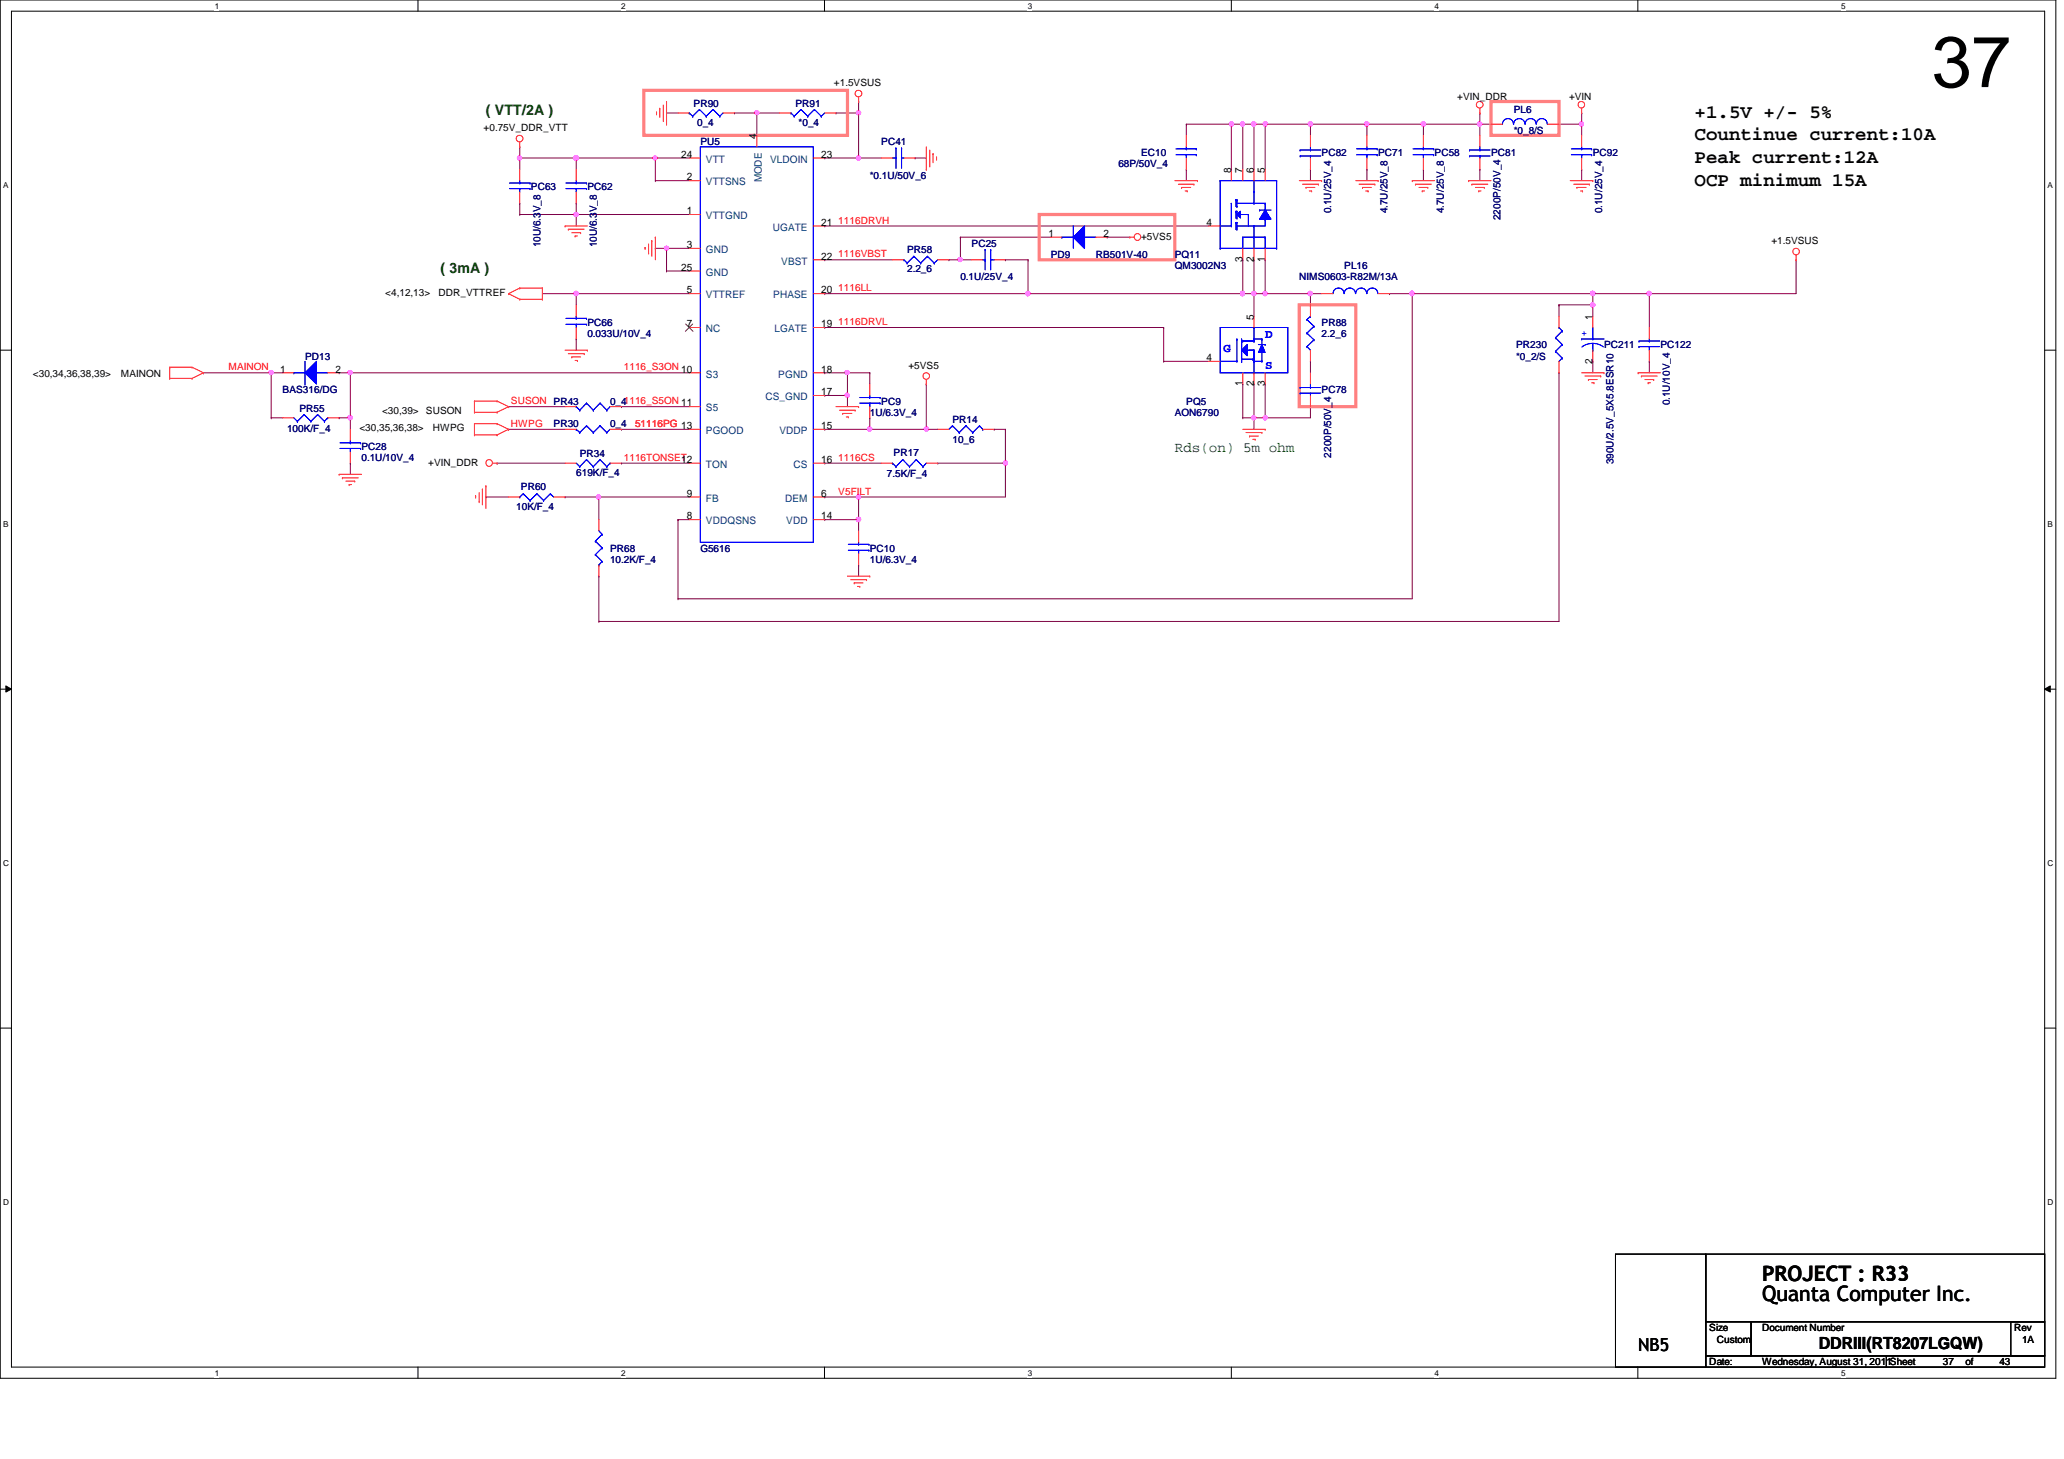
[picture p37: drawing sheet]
<svg xmlns="http://www.w3.org/2000/svg" width="297mm" height="210mm" viewBox="0 0 297 210" stroke-linecap="round" stroke-linejoin="round" font-family="sans-serif">
<defs><g id="words">
<text font-size="10.4" x="278" y="12.5">37</text>
<g font-size="3">
<text x="253.6" y="184.2">PROJECT : R33</text>
<text x="253.6" y="187.2">Quanta Computer Inc.</text>
</g>
<g font-size="2.8">
<text x="243.9" y="16.9">+1.5V +/- 5%</text>
<text x="243.9" y="23.5">Peak current:12A</text>
<text x="243.9" y="20.2">Countinue current:10A</text>
<text x="243.9" y="26.7">OCP minimum 15A</text>
</g>
<text font-size="2.6" x="235.8" y="194.3">NB5</text>
<text font-size="2.4" x="261.7" y="194.1">DDRIII(RT8207LGQW)</text>
<g font-size="2.1" fill="#004000">
<text x="69.9" y="16.5">( VTT/2A )</text>
<text x="63.4" y="39.3">( 3mA )</text>
</g>
<text font-size="2.1" fill="#008000" x="169.1" y="65">Rds(on) 5m ohm</text>
<g font-size="1.8" fill="#00f">
<text x="176.1" y="50.6">G</text>
<text x="182.1" y="48.6">D</text>
<text x="182.1" y="53">S</text>
</g>
<g font-size="1.5">
<text x="98" y="22.7">24</text>
<text x="108.9" y="20" transform="rotate(-90 108.9 20)">4</text>
<text x="118.2" y="22.7">23</text>
<text x="98.8" y="26">2</text>
<text x="177.2" y="24.8" transform="rotate(-90 177.2 24.8)">8</text>
<text x="178.8" y="24.8" transform="rotate(-90 178.8 24.8)">7</text>
<text x="180.4" y="24.8" transform="rotate(-90 180.4 24.8)">6</text>
<text x="182" y="24.8" transform="rotate(-90 182 24.8)">5</text>
<text x="98.8" y="30.8">1</text>
<text x="98.8" y="35.7">3</text>
<text x="118.2" y="32.5">21</text>
<text x="150.9" y="34.1">1</text>
<text x="158.8" y="34.1">2</text>
<text x="173.6" y="32.5">4</text>
<text x="98" y="38.9">25</text>
<text x="118.2" y="37.3">22</text>
<text x="178.8" y="37.7" transform="rotate(-90 178.8 37.7)">3</text>
<text x="180.4" y="37.7" transform="rotate(-90 180.4 37.7)">2</text>
<text x="182" y="37.7" transform="rotate(-90 182 37.7)">1</text>
<text x="98.8" y="42.2">5</text>
<text x="98.8" y="47.1">7</text>
<text x="118.2" y="47.1">19</text>
<text x="118.2" y="42.2">20</text>
<text x="180.4" y="46" transform="rotate(-90 180.4 46)">5</text>
<text x="229.2" y="46" transform="rotate(-90 229.2 46)">1</text>
<text x="40.3" y="53.6">1</text>
<text x="48.3" y="53.6">2</text>
<text x="118.2" y="53.6">18</text>
<text x="173.6" y="51.9">4</text>
<text x="229.2" y="52.3" transform="rotate(-90 229.2 52.3)">2</text>
<text x="118.2" y="56.9">17</text>
<text x="178.8" y="55.6" transform="rotate(-90 178.8 55.6)">1</text>
<text x="180.4" y="55.6" transform="rotate(-90 180.4 55.6)">2</text>
<text x="182" y="55.6" transform="rotate(-90 182 55.6)">3</text>
<text x="118.2" y="61.7">15</text>
<text x="98" y="66.6">12</text>
<text x="98.8" y="71.5">9</text>
<text x="118.2" y="66.6">16</text>
<text x="118.2" y="71.5">6</text>
<text x="98.8" y="74.7">8</text>
<text x="118.2" y="74.7">14</text>
</g>
<g font-size="1.5" fill="#004080">
<text x="101.6" y="23.4">VTT</text>
<text x="110.8" y="23.4">VLDOIN</text>
<text x="101.6" y="26.7">VTTSNS</text>
<text x="109.6" y="26.2" transform="rotate(-90 109.6 26.2)">MODE</text>
<text x="101.6" y="31.5">VTTGND</text>
<text x="111.2" y="33.2">UGATE</text>
<text x="101.6" y="36.4">GND</text>
<text x="101.6" y="39.7">GND</text>
<text x="112.4" y="38.1">VBST</text>
<text x="101.6" y="42.9">VTTREF</text>
<text x="101.6" y="47.8">NC</text>
<text x="111.3" y="42.9">PHASE</text>
<text x="111.5" y="47.8">LGATE</text>
<text x="101.6" y="54.3">S3</text>
<text x="101.6" y="59.2">S5</text>
<text x="110.1" y="57.6">CS_GND</text>
<text x="112" y="54.3">PGND</text>
<text x="101.6" y="62.4">PGOOD</text>
<text x="112.2" y="62.4">VDDP</text>
<text x="101.6" y="67.3">TON</text>
<text x="114.2" y="67.3">CS</text>
<text x="101.6" y="72.2">FB</text>
<text x="101.6" y="75.4">VDDQSNS</text>
<text x="113" y="72.2">DEM</text>
<text x="113.2" y="75.4">VDD</text>
</g>
<g font-size="1.4" fill="#000080">
<text x="99.8" y="15.3">PR90</text>
<text x="114.5" y="15.3">PR91</text>
<text x="217.8" y="16.3">PL6</text>
<text x="100.3" y="18.1">0_4</text>
<text x="100.8" y="20.8">PU5</text>
<text x="114.9" y="18.1">*0_4</text>
<text x="126.8" y="20.8">PC41</text>
<text x="164.2" y="22.5">EC10</text>
<text x="190.2" y="22.5">PC82</text>
<text x="198.3" y="22.5">PC71</text>
<text x="206.5" y="22.5">PC58</text>
<text x="214.6" y="22.5">PC81</text>
<text x="217.8" y="19.2">*0_8/S</text>
<text x="229.2" y="22.5">PC92</text>
<text x="76.4" y="27.3">PC63</text>
<text x="84.5" y="27.3">PC62</text>
<text x="125.2" y="25.7">*0.1U/50V_6</text>
<text x="160.9" y="24.1">68P/50V_4</text>
<text x="77.8" y="35.6" transform="rotate(-90 77.8 35.6)">10U/6.3V_8</text>
<text x="85.9" y="35.6" transform="rotate(-90 85.9 35.6)">10U/6.3V_8</text>
<text x="139.8" y="35.5">PC25</text>
<text x="191.6" y="30.7" transform="rotate(-90 191.6 30.7)">0.1U/25V_4</text>
<text x="199.7" y="30.7" transform="rotate(-90 199.7 30.7)">4.7U/25V_8</text>
<text x="207.8" y="30.7" transform="rotate(-90 207.8 30.7)">4.7U/25V_8</text>
<text x="215.9" y="31.7" transform="rotate(-90 215.9 31.7)">2200P/50V_4</text>
<text x="230.6" y="30.7" transform="rotate(-90 230.6 30.7)">0.1U/25V_4</text>
<text x="130.6" y="36.4">PR58</text>
<text x="130.6" y="39.2">2.2_6</text>
<text x="138.2" y="40.3">0.1U/25V_4</text>
<text x="151.2" y="37.1">PD9</text>
<text x="157.7" y="37.1">RB501V-40</text>
<text x="169.1" y="37.1">PQ11</text>
<text x="169.1" y="38.7">QM3002N3</text>
<text x="187" y="40.3">NIMS0603-R82M/13A</text>
<text x="193.5" y="38.7">PL16</text>
<text x="84.5" y="46.9">PC66</text>
<text x="190.2" y="46.9">PR88</text>
<text x="43.9" y="51.7">PD13</text>
<text x="84.5" y="48.5">0.033U/10V_4</text>
<text x="190.2" y="48.5">2.2_6</text>
<text x="218.2" y="50.1">PR230</text>
<text x="218.2" y="51.7">*0_2/S</text>
<text x="230.8" y="50.1">PC211</text>
<text x="239" y="50.1">PC122</text>
<text x="40.7" y="56.6">BAS316/DG</text>
<text x="43.1" y="59.2">PR55</text>
<text x="87.8" y="58.3">0_41116_S5ON 11</text>
<text x="125.2" y="59.9">1U/6.3V_4</text>
<text x="126.8" y="58.3">PC9</text>
<text x="169.1" y="59.9">AON6790</text>
<text x="170.7" y="58.3">PQ5</text>
<text x="190.2" y="56.6">PC78</text>
<text x="240.3" y="58.3" transform="rotate(-90 240.3 58.3)">0.1U/10V_4</text>
<text x="41.3" y="62.1">100K/F_4</text>
<text x="52" y="64.7">PC28</text>
<text x="79.7" y="61.5">PR30</text>
<text x="83.4" y="65.7">PR34</text>
<text x="87.8" y="61.5">0_4</text>
<text x="128.6" y="65.5">PR17</text>
<text x="137.1" y="60.8">PR14</text>
<text x="137.1" y="63.8">10_6</text>
<text x="191.6" y="65.8" transform="rotate(-90 191.6 65.8)">2200P/50V_4</text>
<text x="52" y="66.4">0.1U/10V_4</text>
<text x="75" y="70.4">PR60</text>
<text x="82.9" y="68.5">619K/F_4</text>
<text x="127.6" y="68.6">7.5K/F_4</text>
<text x="232.2" y="66.8" transform="rotate(-90 232.2 66.8)">390U/2.5V_5X5.8ESR10</text>
<text x="74.3" y="73.4">10K/F_4</text>
<text x="87.8" y="79.4">PR68</text>
<text x="87.8" y="81">10.2K/F_4</text>
<text x="100.8" y="79.4">G5616</text>
<text x="125.2" y="79.4">PC10</text>
<text x="125.2" y="81">1U/6.3V_4</text>
</g>
<g font-size="1.4">
<text x="120" y="12.4">+1.5VSUS</text>
<text x="209.7" y="14.4">+VIN_DDR</text>
<text x="225.8" y="14.4">+VIN</text>
<text x="69.6" y="18.9">+0.75V_DDR_VTT</text>
<text x="164.2" y="34.5">+5VS5</text>
<text x="254.9" y="35.1">+1.5VSUS</text>
<text x="55.5" y="42.6">&lt;4,12,13&gt;</text>
<text x="63.1" y="42.6">DDR_VTTREF</text>
<text x="130.7" y="53">+5VS5</text>
<text x="4.7" y="54.2">&lt;30,34,36,38,39&gt;</text>
<text x="17.4" y="54.2">MAINON</text>
<text x="55" y="59.5">&lt;30,39&gt;</text>
<text x="61.3" y="59.5">SUSON</text>
<text x="51.7" y="62">&lt;30,35,36,38&gt;</text>
<text x="62.3" y="62">HWPG</text>
<text x="61.6" y="67">+VIN_DDR</text>
<text x="246" y="191.5">Size</text>
<text x="253.6" y="191.5">Document Number</text>
<text x="289.9" y="191.5">Rev</text>
<text x="246" y="196.4">Date:</text>
<text x="247.1" y="193.2">Custom</text>
<text x="253.6" y="196.4">Wednesday, August 31, 2011Sheet</text>
<text x="279.6" y="196.4">37</text>
<text x="282.9" y="196.4">of</text>
<text x="287.7" y="196.4">43</text>
<text x="291" y="193.2">1A</text>
</g>
<g font-size="1.4" fill="#f00">
<text x="120.6" y="32.2">1116DRVH</text>
<text x="120.6" y="41.9">1116LL</text>
<text x="120.6" y="37">1116VBST</text>
<text x="120.6" y="46.8">1116DRVL</text>
<text x="32.9" y="53.3">MAINON</text>
<text x="89.8" y="53.3">1116_S3ON 10</text>
<text x="73.5" y="58.2">SUSON PR43</text>
<text x="73.5" y="61.4">HWPG</text>
<text x="91.4" y="61.4">51116PG 13</text>
<text x="89.8" y="66.3">1116TONSET</text>
<text x="120.6" y="71.2">V5FILT</text>
<text x="120.6" y="66.3">1116CS</text>
</g>
<text font-size="1.4" fill="#00f" x="227.6" y="48.3">+</text>
<g font-size="1.2">
<text x="30.9" y="1.2">1</text>
<text x="89.4" y="1.2">2</text>
<text x="147.9" y="1.2">3</text>
<text x="206.5" y="1.2">4</text>
<text x="265" y="1.2">5</text>
<text x=".5" y="27.1">A</text>
<text x="294.7" y="27.1">A</text>
<text x=".5" y="75.8">B</text>
<text x="294.7" y="75.8">B</text>
<text x=".5" y="124.6">C</text>
<text x="294.7" y="124.6">C</text>
<text x=".5" y="173.4">D</text>
<text x="294.7" y="173.4">D</text>
<text x="30.9" y="197.9">1</text>
<text x="89.4" y="197.9">2</text>
<text x="147.9" y="197.9">3</text>
<text x="206.5" y="197.9">4</text>
<text x="265" y="197.9">5</text>
</g>
</g></defs>
<path d="M0 0h295.9v198.3h-295.9zM1.6 1.6h292.7v195.1h-292.7z" fill="none" stroke="#000" stroke-width=".14"/>
<g fill="#fff">
<path d="M30.9 .2h.6v1.3h-.6z"/>
<path d="M30.9 196.8h.6v1.4h-.6z"/>
</g>
<path d="M60.2 0v1.6M60.2 196.7v1.6" fill="none" stroke="#000" stroke-width=".14"/>
<g fill="#fff">
<path d="M89.4 .2h.6v1.3h-.6z"/>
<path d="M89.4 196.8h.6v1.4h-.6z"/>
</g>
<path d="M118.7 0v1.6M118.7 196.7v1.6" fill="none" stroke="#000" stroke-width=".14"/>
<g fill="#fff">
<path d="M147.9 .2h.6v1.3h-.6z"/>
<path d="M147.9 196.8h.6v1.4h-.6z"/>
</g>
<path d="M177.2 0v1.6M177.2 196.7v1.6" fill="none" stroke="#000" stroke-width=".14"/>
<g fill="#fff">
<path d="M206.5 .2h.5v1.3h-.5z"/>
<path d="M206.5 196.8h.5v1.4h-.5z"/>
</g>
<path d="M235.7 0v1.6M235.7 196.7v1.6" fill="none" stroke="#000" stroke-width=".14"/>
<g fill="#fff">
<path d="M265 .2h.6v1.3h-.6z"/>
<path d="M265 196.8h.6v1.4h-.6z"/>
<path d="M.5 26h.7v1.3h-.7z"/>
<path d="M294.7 26h.7v1.3h-.7z"/>
<path d="M.5 74.8h.7v1.3h-.7z"/>
<path d="M294.7 74.8h.7v1.3h-.7z"/>
</g>
<path d="M0 50.4h1.6M294.3 50.4h1.6" fill="none" stroke="#000" stroke-width=".14"/>
<g fill="#fff">
<path d="M.5 123.5h.8v1.3h-.8z"/>
<path d="M294.7 123.5h.8v1.3h-.8z"/>
</g>
<path d="M0 99.1h1.6M.8 98.7l.8 .4-.8 .5zM294.3 99.1l.8-.4v.9zM294.3 99.1h1.6" fill="none" stroke="#000" stroke-width=".14"/>
<path d="M.8 98.7l.8 .4-.8 .5zM294.3 99.1l.8-.4v.9z" fill="#000"/>
<g fill="#fff">
<path d="M.5 172.3h.8v1.3h-.8z"/>
<path d="M294.7 172.3h.8v1.3h-.8z"/>
</g>
<path d="M0 147.9h1.6M294.3 147.9h1.6" fill="none" stroke="#000" stroke-width=".14"/>
<path d="M258.5 37.4h.1M258.5 37.4v4.8M122 53.6h.1M122 53.6v3.3M178.9 42.2h.1M178.9 42.2h1.6M180.5 55.2h.1M180.5 55.2v4.9M180.5 60.1h.1M180.5 60.1h1.6" fill="none" stroke="#800040" stroke-width=".14"/>
<circle cx="178.8" cy="42.2" r=".31" fill="#f0f"/>
<circle cx="178.8" cy="42.2" r=".31" fill="none" stroke="#f0f" stroke-width=".14"/>
<path d="M224.4 17.9h.1M224.4 17.9h3.2M227.6 17.9h.1M227.6 16.3h.1M227.6 16.3v3.2M227.6 24.4h.1M227.6 24.4v1.6" fill="none" stroke="#800040" stroke-width=".14"/>
<circle cx="227.6" cy="17.8" r=".31" fill="#f0f"/>
<circle cx="227.6" cy="17.8" r=".31" fill="none" stroke="#f0f" stroke-width=".14"/>
<path d="M213 17.9h.1M213 17.9h1.6M74.8 30.9h.1M74.8 30.9h8.1M123.6 22.7h.1M123.6 22.7h3.2M123.6 71.5h.1M123.6 71.5h21.1M123.6 71.5v3.3" fill="none" stroke="#800040" stroke-width=".14"/>
<circle cx="123.5" cy="74.7" r=".32" fill="#f0f"/>
<circle cx="123.5" cy="74.7" r=".32" fill="none" stroke="#f0f" stroke-width=".14"/>
<circle cx="123.6" cy="71.5" r=".31" fill="#f0f"/>
<circle cx="123.6" cy="71.5" r=".31" fill="none" stroke="#f0f" stroke-width=".14"/>
<path d="M224.4 43.9h.1M224.4 43.9v1.6M229.2 42.2h.1M229.2 42.2v1.7h-4.8" fill="none" stroke="#800040" stroke-width=".14"/>
<circle cx="229.2" cy="42.2" r=".32" fill="#f0f"/>
<circle cx="229.2" cy="42.2" r=".32" fill="none" stroke="#f0f" stroke-width=".14"/>
<path d="M120.3 16.3h.1M120.3 16.3h3.3" fill="none" stroke="#800040" stroke-width=".14"/>
<circle cx="123.6" cy="16.2" r=".31" fill="#f0f"/>
<circle cx="123.6" cy="16.2" r=".31" fill="none" stroke="#f0f" stroke-width=".14"/>
<path d="M108.9 16.3h.1M108.9 16.3h3.3M108.9 16.3v3.2M224.4 53.6h.1M224.4 53.6v35.8" fill="none" stroke="#800040" stroke-width=".14"/>
<circle cx="108.9" cy="16.2" r=".3" fill="#f0f"/>
<circle cx="108.9" cy="16.2" r=".3" fill="none" stroke="#f0f" stroke-width=".14"/>
<path d="M94.3 26h.1M94.3 22.7h.1M94.3 26h4.9M94.3 22.7v3.3M86.2 89.4h.1M86.2 89.4h138.2" fill="none" stroke="#800040" stroke-width=".14"/>
<circle cx="94.3" cy="22.7" r=".3" fill="#f0f"/>
<circle cx="94.3" cy="22.7" r=".3" fill="none" stroke="#f0f" stroke-width=".14"/>
<path d="M82.9 22.7h.1M82.9 22.7h11.4" fill="none" stroke="#800040" stroke-width=".14"/>
<circle cx="82.9" cy="22.7" r=".31" fill="#f0f"/>
<circle cx="82.9" cy="22.7" r=".31" fill="none" stroke="#f0f" stroke-width=".14"/>
<path d="M123.6 14.6h.1M123.6 14.6v1.7M95.9 35.7h.1M95.9 35.7h3.3M73.2 58.5h.1M73.2 58.5h8.1" fill="none" stroke="#800040" stroke-width=".14"/>
<circle cx="95.9" cy="35.7" r=".3" fill="#f0f"/>
<circle cx="95.9" cy="35.7" r=".3" fill="none" stroke="#f0f" stroke-width=".14"/>
<g fill="none" stroke="#800040" stroke-width=".14">
<path d="M95.9 16.3h.1M95.9 16.3h1.7M125.2 53.6h.1M125.2 53.6v1.6M133.3 55.2h.1M133.3 55.2v6.6M81.3 71.5h.1M81.3 71.5h4.9M86.2 71.5h.1M86.2 71.5v3.3M118.7 61.8h.1M125.2 60.1h.1"/>
<path d="M125.2 60.1v1.7h-6.5"/>
</g>
<circle cx="133.3" cy="61.7" r=".3" fill="#f0f"/>
<circle cx="133.3" cy="61.7" r=".3" fill="none" stroke="#f0f" stroke-width=".14"/>
<path d="M122 53.6h.1M122 53.6h3.2" fill="none" stroke="#800040" stroke-width=".14"/>
<circle cx="121.9" cy="53.6" r=".3" fill="#f0f"/>
<circle cx="121.9" cy="53.6" r=".3" fill="none" stroke="#f0f" stroke-width=".14"/>
<g fill="none" stroke="#800040" stroke-width=".14">
<path d="M180.5 17.9h.1M180.5 17.9v6.5M74.8 22.7h.1M74.8 29.3h.1M74.8 21.1h.1M74.8 21.1v3.3M74.8 29.3v1.6M74.8 22.7h8.1M82.9 30.9h.1M82.9 22.7h.1M82.9 22.7v1.7M82.9 30.9v1.6"/>
<path d="M94.3 22.7h.1M94.3 22.7h4.9M143.1 61.8h.1M143.1 61.8h1.6"/>
</g>
<circle cx="82.9" cy="22.7" r=".31" fill="#f0f"/>
<circle cx="82.9" cy="22.7" r=".31" fill="none" stroke="#f0f" stroke-width=".14"/>
<circle cx="74.8" cy="22.7" r=".31" fill="#f0f"/>
<circle cx="74.8" cy="22.7" r=".31" fill="none" stroke="#f0f" stroke-width=".14"/>
<path d="M105.7 16.3h.1M105.7 16.3h3.2M125.2 61.8h.1M125.2 61.8h9.8M133.3 61.8h.1" fill="none" stroke="#800040" stroke-width=".14"/>
<circle cx="125.2" cy="61.7" r=".3" fill="#f0f"/>
<circle cx="125.2" cy="61.7" r=".3" fill="none" stroke="#f0f" stroke-width=".14"/>
<path d="M94.3 35.7h.1M94.3 35.7h1.6M95.9 39h.1M95.9 39h3.3M203.2 42.2h.1M203.2 42.2h26" fill="none" stroke="#800040" stroke-width=".14"/>
<circle cx="203.2" cy="42.2" r=".31" fill="#f0f"/>
<circle cx="203.2" cy="42.2" r=".31" fill="none" stroke="#f0f" stroke-width=".14"/>
<path d="M118.7 56.9h.1M118.7 56.9h3.3M237.4 42.2h.1M237.4 42.2h21.1" fill="none" stroke="#800040" stroke-width=".14"/>
<circle cx="121.9" cy="56.8" r=".3" fill="#f0f"/>
<circle cx="121.9" cy="56.8" r=".3" fill="none" stroke="#f0f" stroke-width=".14"/>
<path d="M138.2 37.4h.1M138.2 37.4h1.6M144.7 37.4h.1M144.7 37.4h3.3M148 37.4h.1M148 37.4v4.8h-29.3M118.7 42.2h.1M122 56.9h.1M122 56.9v1.6M182.1 42.2h.1M182.1 42.2h6.5" fill="none" stroke="#800040" stroke-width=".14"/>
<circle cx="182.1" cy="42.2" r=".31" fill="#f0f"/>
<circle cx="182.1" cy="42.2" r=".31" fill="none" stroke="#f0f" stroke-width=".14"/>
<path d="M188.6 17.9h.1M188.6 17.9v1.6M82.9 42.2h.1M82.9 42.2h16.3M180.5 42.2h.1M180.5 42.2v3.3M178.9 60.1h.1M178.9 60.1h1.6M123.6 81.3h.1M123.6 81.3v1.6" fill="none" stroke="#800040" stroke-width=".14"/>
<circle cx="82.9" cy="42.2" r=".32" fill="#f0f"/>
<circle cx="82.9" cy="42.2" r=".32" fill="none" stroke="#f0f" stroke-width=".14"/>
<path d="M118.7 22.7h.1M118.7 22.7h4.9M200 42.2h.1M200 42.2h3.2M89.4 66.6h.1M89.4 66.6h9.8" fill="none" stroke="#800040" stroke-width=".14"/>
<circle cx="123.6" cy="22.7" r=".31" fill="#f0f"/>
<circle cx="123.6" cy="22.7" r=".31" fill="none" stroke="#f0f" stroke-width=".14"/>
<path d="M196.7 17.9h.1M196.7 17.9h8.1M196.7 24.4h.1M196.7 24.4v1.6M69.9 71.5h.1M69.9 71.5h3.3M71.5 66.6h.1M71.5 66.6h9.8M86.2 82.9h.1M86.2 82.9v6.5" fill="none" stroke="#800040" stroke-width=".14"/>
<circle cx="196.7" cy="17.8" r=".32" fill="#f0f"/>
<circle cx="196.7" cy="17.8" r=".32" fill="none" stroke="#f0f" stroke-width=".14"/>
<path d="M213 17.9h.1M213 17.9v1.6" fill="none" stroke="#800040" stroke-width=".14"/>
<circle cx="213" cy="17.8" r=".32" fill="#f0f"/>
<circle cx="213" cy="17.8" r=".32" fill="none" stroke="#f0f" stroke-width=".14"/>
<path d="M180.5 42.2h.1M180.5 42.2h1.6" fill="none" stroke="#800040" stroke-width=".14"/>
<circle cx="180.4" cy="42.2" r=".32" fill="#f0f"/>
<circle cx="180.4" cy="42.2" r=".32" fill="none" stroke="#f0f" stroke-width=".14"/>
<path d="M182.1 37.4h.1M182.1 37.4v4.8M229.2 42.2h.1M229.2 42.2h8.2" fill="none" stroke="#800040" stroke-width=".14"/>
<circle cx="237.3" cy="42.2" r=".32" fill="#f0f"/>
<circle cx="237.3" cy="42.2" r=".32" fill="none" stroke="#f0f" stroke-width=".14"/>
<g fill="none" stroke="#800040" stroke-width=".14">
<path d="M204.8 17.9h.1M204.8 17.9v1.6M204.8 17.9h8.2M131.7 22.7h.1M131.7 22.7h1.6M82.9 48.8h.1M82.9 42.2h.1M82.9 42.2v1.7M82.9 48.8v1.6M237.4 42.2h.1M237.4 52h.1M237.4 42.2v4.9"/>
<path d="M237.4 52v1.6"/>
</g>
<circle cx="204.8" cy="17.8" r=".32" fill="#f0f"/>
<circle cx="204.8" cy="17.8" r=".32" fill="none" stroke="#f0f" stroke-width=".14"/>
<path d="M196.7 17.9h.1M196.7 17.9v1.6M213 24.4h.1M213 24.4v1.6M229.2 52h.1M229.2 43.9h.1M229.2 43.9v1.6M229.2 52v1.6" fill="none" stroke="#800040" stroke-width=".14"/>
<circle cx="229.2" cy="43.9" r=".31" fill="#f0f"/>
<circle cx="229.2" cy="43.9" r=".31" fill="none" stroke="#f0f" stroke-width=".14"/>
<path d="M188.6 42.2h.1M188.6 42.2h1.6M180.5 60.1h.1M180.5 60.1v1.7" fill="none" stroke="#800040" stroke-width=".14"/>
<circle cx="180.4" cy="60.1" r=".31" fill="#f0f"/>
<circle cx="180.4" cy="60.1" r=".31" fill="none" stroke="#f0f" stroke-width=".14"/>
<path d="M178.9 55.2h.1M178.9 55.2v4.9M182.1 55.2h.1M182.1 55.2v4.9M182.1 60.1h.1M182.1 60.1h6.5" fill="none" stroke="#800040" stroke-width=".14"/>
<circle cx="182.1" cy="60.1" r=".3" fill="#f0f"/>
<circle cx="182.1" cy="60.1" r=".3" fill="none" stroke="#f0f" stroke-width=".14"/>
<g fill="none" stroke="#800040" stroke-width=".14">
<path d="M123.6 16.3h.1M123.6 16.3v6.4M95.9 35.7h.1M95.9 35.7v3.3M204.8 24.4h.1M204.8 24.4v1.6M118.7 47.1h.1M118.7 53.6h.1M118.7 47.1h48.8M118.7 53.6h3.3M167.5 47.1h.1M167.5 47.1v4.9"/>
<path d="M188.6 52h.1M188.6 58.5h.1M188.6 52v1.6M188.6 58.5v1.6M203.2 42.2h.1M203.2 42.2v43.9M118.7 71.5h.1M118.7 71.5h4.9"/>
</g>
<circle cx="203.2" cy="42.2" r=".31" fill="#f0f"/>
<circle cx="203.2" cy="42.2" r=".31" fill="none" stroke="#f0f" stroke-width=".14"/>
<path d="M86.2 71.5h.1M86.2 71.5h13M97.6 74.8h.1M97.6 74.8v11.3M97.6 74.8h1.6M97.6 86.1h.1M97.6 86.1h105.6" fill="none" stroke="#800040" stroke-width=".14"/>
<circle cx="86.1" cy="71.5" r=".3" fill="#f0f"/>
<circle cx="86.1" cy="71.5" r=".3" fill="none" stroke="#f0f" stroke-width=".14"/>
<path d="M188.6 17.9h.1M188.6 17.9h8.1M123.6 74.8h.1M123.6 74.8v1.6" fill="none" stroke="#800040" stroke-width=".14"/>
<circle cx="188.6" cy="17.8" r=".32" fill="#f0f"/>
<circle cx="188.6" cy="17.8" r=".32" fill="none" stroke="#f0f" stroke-width=".14"/>
<g fill="none" stroke="#800040" stroke-width=".14">
<path d="M118.7 37.4h.1M118.7 32.5h.1M118.7 37.4h9.7M118.7 32.5h55.2M188.6 24.4h.1M188.6 24.4v1.6M78.1 42.2h.1M78.1 42.2h4.8M167.5 52h.1M167.5 52h6.4M188.6 42.2h.1M188.6 42.2v1.7"/>
<path d="M118.7 66.6h.1M118.7 66.6h8.1"/>
</g>
<circle cx="188.6" cy="42.2" r=".32" fill="#f0f"/>
<circle cx="188.6" cy="42.2" r=".32" fill="none" stroke="#f0f" stroke-width=".14"/>
<path d="M178.9 37.4h.1M178.9 37.4v4.8M135 66.6h.1M135 66.6h9.7" fill="none" stroke="#800040" stroke-width=".14"/>
<circle cx="144.7" cy="66.6" r=".31" fill="#f0f"/>
<circle cx="144.7" cy="66.6" r=".31" fill="none" stroke="#f0f" stroke-width=".14"/>
<g fill="none" stroke="#800040" stroke-width=".14">
<path d="M213 16.3h.1M213 16.3v1.6M82.9 30.9h.1M82.9 30.9h16.3M180.5 37.4h.1M180.5 37.4v4.8M73.2 61.8h.1M73.2 61.8h8.1M118.7 74.8h.1M118.7 74.8h4.9M144.7 66.6h.1M144.7 61.8h.1"/>
<path d="M144.7 61.8v9.7"/>
</g>
<circle cx="82.9" cy="30.9" r=".31" fill="#f0f"/>
<circle cx="82.9" cy="30.9" r=".31" fill="none" stroke="#f0f" stroke-width=".14"/>
<path d="M182.1 17.9h.1M182.1 17.9h6.5M82.9 29.3h.1M82.9 29.3v1.6M89.4 58.5h.1M89.4 58.5h9.8M89.4 61.8h.1M89.4 61.8h9.8" fill="none" stroke="#800040" stroke-width=".14"/>
<circle cx="182.1" cy="17.8" r=".31" fill="#f0f"/>
<circle cx="182.1" cy="17.8" r=".31" fill="none" stroke="#f0f" stroke-width=".14"/>
<path d="M148 42.2h.1M148 42.2h30.9" fill="none" stroke="#800040" stroke-width=".14"/>
<circle cx="178.8" cy="42.2" r=".31" fill="#f0f"/>
<circle cx="178.8" cy="42.2" r=".31" fill="none" stroke="#f0f" stroke-width=".14"/>
<circle cx="147.9" cy="42.2" r=".32" fill="#f0f"/>
<circle cx="147.9" cy="42.2" r=".32" fill="none" stroke="#f0f" stroke-width=".14"/>
<path d="M178.9 17.9h.1M178.9 17.9h3.2M178.9 17.9v6.5M180.5 17.9h.1M182.1 17.9h.1M182.1 17.9v6.5" fill="none" stroke="#800040" stroke-width=".14"/>
<circle cx="180.4" cy="17.8" r=".32" fill="#f0f"/>
<circle cx="180.4" cy="17.8" r=".32" fill="none" stroke="#f0f" stroke-width=".14"/>
<path d="M177.2 17.9h.1M177.2 17.9v6.5M177.2 17.9h1.7M178.9 17.9h.1" fill="none" stroke="#800040" stroke-width=".14"/>
<circle cx="177.2" cy="17.8" r=".31" fill="#f0f"/>
<circle cx="177.2" cy="17.8" r=".31" fill="none" stroke="#f0f" stroke-width=".14"/>
<circle cx="178.8" cy="17.8" r=".31" fill="#f0f"/>
<circle cx="178.8" cy="17.8" r=".31" fill="none" stroke="#f0f" stroke-width=".14"/>
<path d="M170.7 17.9h.1M170.7 17.9v1.6M170.7 17.9h6.5M177.2 17.9h.1M170.7 24.4h.1M170.7 24.4v1.6M29.3 53.6h.1M29.3 53.6h9.7M48.8 60.1h.1M48.8 60.1h1.6" fill="none" stroke="#800040" stroke-width=".14"/>
<circle cx="50.4" cy="60.1" r=".31" fill="#f0f"/>
<circle cx="50.4" cy="60.1" r=".31" fill="none" stroke="#f0f" stroke-width=".14"/>
<path d="M39 53.6h.1M39 53.6h1.7M50.4 53.6h.1M50.4 53.6v6.5" fill="none" stroke="#800040" stroke-width=".14"/>
<circle cx="39" cy="53.6" r=".3" fill="#f0f"/>
<circle cx="39" cy="53.6" r=".3" fill="none" stroke="#f0f" stroke-width=".14"/>
<path d="M39 53.6h.1M39 53.6v6.5M50.4 53.6h.1M50.4 53.6h48.8M50.4 60.1h.1M50.4 60.1v1.7" fill="none" stroke="#800040" stroke-width=".14"/>
<circle cx="50.4" cy="53.6" r=".31" fill="#f0f"/>
<circle cx="50.4" cy="53.6" r=".31" fill="none" stroke="#f0f" stroke-width=".14"/>
<path d="M138.2 34.1h.1M138.2 34.1h13M138.2 34.1v3.3M159.3 34.1h.1M159.3 34.1h3.3M48.8 53.6h.1M48.8 53.6h1.6M39 60.1h.1M39 60.1h1.7M50.4 66.6h.1M50.4 66.6v1.6" fill="none" stroke="#800040" stroke-width=".14"/>
<circle cx="138.2" cy="37.3" r=".3" fill="#f0f"/>
<circle cx="138.2" cy="37.3" r=".3" fill="none" stroke="#f0f" stroke-width=".14"/>
<path d="M136.6 37.4h.1M136.6 37.4h1.6" fill="none" stroke="#800040" stroke-width=".14"/>
<g fill="none" stroke="#f00" stroke-width=".14">
<path d="M94.5 16.4h.1M94.5 16.1v.3M95 15.6h.1M95 15.6v1.3M95.5 17.4h.1M95.5 15.1v2.3M95.9 17.9h.1M95.9 14.6v3.3M123.6 14.6h.1M123.6 14v.6M213 16.3h.1M213 15.6v.7"/>
<path d="M227.6 16.3h.1M227.6 15.6v.7M74.8 21.1h.1M74.8 20.4v.7M81.3 32.5h.1M81.3 32.5h3.2M81.8 33h.1M81.8 33h2.3M82.3 33.5h1.3M82.8 34h.1M82.8 34h.3M83.6 33.5h.1"/>
<path d="M92.8 35.6h.1M92.8 35.6v.3M93.3 36.4h.1M93.3 35.1v1.3M93.8 34.6h.1M93.8 34.6v2.3M94.3 34.1h.1M94.3 34.1v3.3M133.3 24.4h.1M133.3 21.1v3.3M133.8 23.9h.1M133.8 21.6v2.3"/>
<path d="M134.3 22.1h.1M134.3 22.1v1.3M134.8 22.9h.1M134.8 22.6v.3M162.6 34.1h.1M162.6 34.1h.6M169.1 26h3.2M169.6 26.5h2.2M170 27h.1M170 27h1.4M170.6 27.5h.3M170.9 27.5h.1"/>
<path d="M171.8 26.5h.1M172.3 26h.1M187 26h3.2M187.4 26.5h2.3M188 27h.1M188 27h1.2M188.4 27.5h.4M188.8 27.5h.1M189.7 26.5h.1M190.2 26h.1M195.1 26h3.2M195.6 26.5h2.3"/>
<path d="M196.1 27h.1M196.1 27h1.3M196.6 27.5h.3M196.9 27.5h.1M197.9 26.5h.1M198.3 26h.1M203.2 26h.1M203.2 26h3.3M203.7 26.5h.1M203.7 26.5h2.3M204.2 27h1.3M204.7 27.5h.1"/>
<path d="M204.7 27.5h.3M205.5 27h.1M211.4 26h.1M211.4 26h3.2M211.8 26.5h.1M211.8 26.5h2.3M212.3 27h1.3M212.8 27.5h.1M212.8 27.5h.3M213.6 27h.1M226 26h3.2M226.5 26.5h2.2"/>
<path d="M226.9 27h.1M226.9 27h1.4M227.5 27.5h.2M227.7 27.5h.1M228.7 26.5h.1M229.2 26h.1M258.5 37.4h.1M258.5 36.7v.7M24.4 54.4h.1M24.4 52.8h.1M24.4 54.4h3.2M24.4 52.8v1.6"/>
<path d="M24.4 52.8h3.2M27.6 54.4h.1M27.6 52.8h.1M27.6 52.8l1.7 .8M29.3 53.6h.1M29.3 53.6l-1.7 .8M68.3 59.3h.1M68.3 57.7h.1M68.3 59.3h3.2M68.3 57.7v1.6M68.3 57.7h3.2M71.5 59.3h.1"/>
<path d="M71.5 57.7h.1M71.5 57.7l1.7 .8M73.2 58.5h.1M73.2 42.2h.1M73.2 58.5l-1.7 .8M73.2 42.2l1.6 .9M74.8 43.1h.1M74.8 41.4h.1M74.8 43.1h3.3M74.8 41.4l-1.6 .8M74.8 41.4h3.3M78.1 41.4h.1"/>
<path d="M78.1 43.1h.1M78.1 41.4v1.7M81.3 50.4h3.2M81.8 50.9h2.3M82.3 51.4h.1M82.3 51.4h1.3M82.8 51.9h.3M82.9 43.9v1.6M82.9 47.1v1.7M83.1 51.9h.1M84.1 50.9h.1M84.5 50.4h.1"/>
<path d="M120.3 58.5h3.3M120.8 59h2.3M121.3 59.5h.1M121.3 59.5h1.3M121.8 60h.3M122.1 60h.1M123.1 59h.1M123.6 58.5h.1M133.3 55.2h.1M133.3 54.6v.6M227.6 53.6h3.2M228.1 54.1h2.3"/>
<path d="M228.6 54.6h.1M228.6 54.6h1.3M229.1 55.1h.3M229.4 55.1h.1M230.4 54.1h.1M230.8 53.6h.1M235.8 53.6h.1M235.8 53.6h3.2M236.2 54.1h.1M236.2 54.1h2.3M236.7 54.6h1.3M237.2 55.1h.1"/>
<path d="M237.2 55.1h.3M238 54.6h.1M48.8 68.2h.1M48.8 68.2h3.2M49.3 68.7h.1M49.3 68.7h2.3M49.8 69.2h1.3M50.2 69.7h.1M50.2 69.7h.4M51.1 69.2h.1M68.3 61h.1M68.3 62.6h.1"/>
<path d="M68.3 61v1.6M68.3 62.6h3.2M68.3 61h3.2M68.4 71.3h.1M68.4 71.3v.4M69 72.2h.1M69 70.9v1.3M69.4 70.4h.1M69.4 70.4v2.2M69.9 69.9h.1M69.9 69.9v3.3M70.9 66.6h.6"/>
<path d="M71.5 62.6h.1M71.5 61h.1M71.5 66.6h.1M71.5 61l1.7 .8M73.2 61.8h.1M73.2 61.8l-1.7 .8M178.9 61.8h3.2M179.3 62.2h2.3M179.8 62.7h.1M179.8 62.7h1.3M180.3 63.2h.3M180.6 63.2h.1"/>
<path d="M181.6 62.2h.1M182.1 61.8h.1M122 82.9h3.2M122.4 83.4h2.3M122.9 83.9h.1M122.9 83.9h1.3M123.4 84.4h.3M123.7 84.4h.1M124.7 83.4h.1M125.2 82.9h.1"/>
<circle cx="74.8" cy="19.9" r=".48"/>
<circle cx="123.6" cy="13.5" r=".48"/>
<circle cx="213" cy="15.1" r=".48"/>
<circle cx="227.6" cy="15.1" r=".47"/>
<circle cx="163.7" cy="34.1" r=".48"/>
<circle cx="258.5" cy="36.2" r=".47"/>
<circle cx="133.3" cy="54.1" r=".47"/>
<circle cx="70.4" cy="66.6" r=".48"/>
</g>
<path d="M232.5 180.4h13v16.3h-13zM245.5 180.4h48.8v9.8h-48.8zM245.5 190.2h6.5v4.9h-6.5zM245.5 195.1h26v1.6h-26zM252 190.2h42.3v4.9h-42.3zM271.5 195.1h22.8v1.6h-22.8zM289.4 190.2h4.9v4.9h-4.9z" fill="none" stroke="#000" stroke-width=".14"/>
<path d="M92.7 13h29.3v6.5h-29.3zM214.6 14.6h9.8v4.9h-9.8zM149.6 30.9h19.5v6.5h-19.5zM187 43.9h8.1v14.6h-8.1z" fill="none" stroke="#ff8080" stroke-width=".47"/>
<path d="M81.4 46.7h3M81.4 45.8h3M82.9 45.8h.1M82.9 46.7h.1M82.9 45.5v.3M82.9 46.7v.4M84.4 46.7h.1M84.4 45.8h.1" fill="none" stroke="#00f" stroke-width=".14"/>
<path d="M154.5 34.1l1.6-1.6v3.2z" fill="#00f"/>
<path d="M152.8 34.1h.1M152.8 34.1h1.7M154.5 34.1l1.6-1.6v3.2zM154.5 32.5h.1M154.5 32.5v3.2M156.1 34.1h.1M156.1 34.1h1.6" fill="none" stroke="#00f" stroke-width=".14"/>
<path d="M154.5 34.1l1.6-1.6v3.2z" fill="#00f"/>
<g fill="none" stroke="#00f" stroke-width=".14">
<path d="M99.2 16.3h.1M99.2 16.3l.5 .4M99.7 16.7h.1M100.7 15.7h.1M100.7 15.7l.9 1M100.7 15.7l-1 1M101.6 16.7h.1M102.6 15.7h.1M102.6 15.7l1 1M102.6 15.7l-1 1M103.6 16.7h.1M104.1 16.3l-.5 .4"/>
<path d="M81.4 27.1h3M81.4 26.3h3M82.9 26.3h.1M82.9 27.1h.1M82.9 26v.3M82.9 27.1v.5M84.4 27.1h.1M84.4 26.3h.1M100.8 21.1h16.2v56.9h-16.2zM152.8 34.1h.1M152.8 34.1h1.7M154.5 34.1l1.6-1.6v3.2z"/>
<path d="M154.5 32.5h.1M154.5 32.5v3.2M156.1 34.1h.1M156.1 34.1h1.6M169.2 22.3h3M169.2 21.4h3M170.7 21.4h.1M170.7 22.3h.1M170.7 21.1v.3M170.7 22.3v.4M172.2 22.3h.1M172.2 21.4h.1"/>
<path d="M211.5 21.6h.1M211.5 22.4h.1M211.5 21.6h3M211.5 22.4h3M213 22.4h.1M213 21.6h.1M213 21.1v.5M213 22.4v.3M191.9 42.2a.78 .78 0 0 1 .7-.8 .78 .78 0 0 1 .8 .8M193.5 42.2a.8 .8 0 0 1 .8-.8 .8 .8 0 0 1 .8 .8M195.1 42.2a.78 .78 0 0 1 .8-.8 .78 .78 0 0 1 .8 .8M196.7 42.2a.78 .78 0 0 1 .8-.8 .78 .78 0 0 1 .8 .8"/>
<path d="M82.9 61.8h.1M82.9 61.8l.5 .4M83.4 62.2h.1M84.4 61.3h.1M84.4 61.3l1 .9M84.4 61.3l-1 .9M85.4 62.2h.1M85.7 77.9h.1M85.7 79.8h.1M85.7 77.9l1 .9M85.7 79.8l1 1M86.2 76.4l.5 .5"/>
<path d="M86.4 61.3h.1M86.4 61.3l.9 .9M86.4 61.3l-1 .9M86.7 76.9h.1M86.7 78.8h.1M86.7 76.9l-1 1M86.7 78.8l-1 1M87.3 62.2h.1M87.8 61.8l-.5 .4M86.2 81.3h.1M86.7 80.8h.1M86.7 80.8l-.5 .5"/>
</g>
<g fill="none" stroke="#f00" stroke-width=".14">
<path d="M97.6 16.3h1.6M104.1 16.3h1.6M108.9 19.5v1.6M170.7 19.5v1.6M213 19.5v1.6M82.9 24.4v1.6M82.9 27.6v1.7M99.2 26h1.6M99.2 30.9h1.6M99.2 35.7h1.6M99.2 22.7h1.6M99.2 39h1.6"/>
<path d="M117 37.4h1.7M117 32.5h1.7M117 22.7h1.7M151.2 34.1h1.6M157.7 34.1h1.6M170.7 22.7v1.7M213 22.7v1.7M99.2 42.2h1.6M99.2 47.1h1.6M99.2 53.6h1.6M99.2 58.5h1.6M117 42.2h1.7"/>
<path d="M117 47.1h1.7M117 56.9h1.7M117 53.6h1.7M190.2 42.2h1.7M198.3 42.2h1.7M81.3 61.8h1.6M86.2 74.8v1.6M87.8 61.8h1.6M99.2 61.8h1.6M99.2 74.8h1.6M99.2 66.6h1.6M99.2 71.5h1.6"/>
<path d="M117 61.8h1.7M117 74.8h1.7M117 66.6h1.7M117 71.5h1.7M86.2 81.3v1.6"/>
</g>
<path d="M98.7 46.6l1 1.1M99.7 46.6l-1.1 1.1" fill="none" stroke="#804000" stroke-width=".14"/>
<path d="M182.1 30.2l.8 1.3h-1.6z" fill="#00f"/>
<path d="M182.1 30.2l.8 1.3h-1.6z" fill="none" stroke="#00f" stroke-width=".14"/>
<path d="M178 30.9l.5-.5v1z" fill="#00f"/>
<g fill="none" stroke="#00f" stroke-width=".14">
<path d="M175.6 26h.1M175.6 35.7h.1M175.6 35.7h8.1M175.6 26h8.1M175.6 26v9.7M175.6 32.5h1.6M177.2 29.3h.1M177.2 32.5h.1M177.2 29.3v3.2M177.9 32h.1M177.9 30.4h.1M177.9 28.7h.1"/>
<path d="M177.9 28.7v1h.1M177.9 30.4v1h.1M177.9 32v1h.1M178 30.9l.5-.5v1zM178 33h.1M178 32h.1M178 31.4h.1M178 30.4h.1M178 29.7h.1M178 28.7h.1M178 32.5h.1M178 28.7v1"/>
<path d="M178 30.4v1M178 32v1M178 29.3h4.1M178.5 30.9h.1M178.5 30.9h1.2M178.9 34.1h.1M178.9 34.1v1.6M178.9 34.1h3.2M179.7 30.9h.1M179.7 30.9v1.6M180.5 27.6h.1M180.5 29.3h.1"/>
<path d="M180.5 34.1h.1M180.5 32.5h.1M180.5 26v3.3M180.5 32.5v3.2M181.3 30.2h.1M181.3 30.2h1.6M182.1 31.5h.1M182.1 29.3h.1M182.1 34.1h.1M182.1 29.3v.9M182.1 31.5v1h-4.1M182.1 34.1v1.6"/>
<path d="M183.7 35.7h.1M183.7 26h.1M183.7 26v9.7"/>
</g>
<path d="M182.1 30.2l.8 1.3h-1.6z" fill="#00f"/>
<path d="M182.1 30.2l.8 1.3h-1.6z" fill="none" stroke="#00f" stroke-width=".14"/>
<path d="M178 30.9l.5-.5v1z" fill="#00f"/>
<g fill="none" stroke="#00f" stroke-width=".14">
<path d="M175.6 26h.1M175.6 35.7h.1M175.6 35.7h8.1M175.6 26h8.1M175.6 26v9.7M175.6 32.5h1.6M177.2 29.3h.1M177.2 32.5h.1M177.2 29.3v3.2M177.9 32h.1M177.9 30.4h.1M177.9 28.7h.1"/>
<path d="M177.9 28.7v1h.1M177.9 30.4v1h.1M177.9 32v1h.1M178 30.9l.5-.5v1zM178 33h.1M178 32h.1M178 31.4h.1M178 30.4h.1M178 29.7h.1M178 28.7h.1M178 32.5h.1M178 28.7v1"/>
<path d="M178 30.4v1M178 32v1M178 29.3h4.1M178.5 30.9h.1M178.5 30.9h1.2M178.9 34.1h.1M178.9 34.1v1.6M178.9 34.1h3.2M179.7 30.9h.1M179.7 30.9v1.6M180.5 27.6h.1M180.5 29.3h.1"/>
<path d="M180.5 34.1h.1M180.5 32.5h.1M180.5 26v3.3M180.5 32.5v3.2M181.3 30.2h.1M181.3 30.2h1.6M182.1 31.5h.1M182.1 29.3h.1M182.1 34.1h.1M182.1 29.3v.9M182.1 31.5v1h-4.1M182.1 34.1v1.6"/>
<path d="M183.7 35.7h.1M183.7 26h.1M183.7 26v9.7"/>
</g>
<path d="M173.9 32.5h1.7M177.2 24.4v1.6M178.9 24.4v1.6M178.9 35.7v1.7M180.5 24.4v1.6M180.5 35.7v1.7M182.1 24.4v1.6M182.1 35.7v1.7" fill="none" stroke="#f00" stroke-width=".14"/>
<path d="M45.5 52v3.2l-1.6-1.6z" fill="#00f"/>
<path d="M42.3 53.6h.1M42.3 53.6h1.6M43.9 55.2h.1M43.9 52v3.2M45.5 52v3.2l-1.6-1.6zM45.5 53.6h.1M45.5 53.6h1.7" fill="none" stroke="#00f" stroke-width=".14"/>
<path d="M45.5 52v3.2l-1.6-1.6z" fill="#00f"/>
<g fill="none" stroke="#00f" stroke-width=".14">
<path d="M113.8 16.3h.1M113.8 16.3l.5 .4M114.3 16.7h.1M115.3 15.7h.1M115.3 15.7l.9 1M115.3 15.7l-1 1M116.2 16.7h.1M117.2 15.7h.1M117.2 15.7l1 1M117.2 15.7l-1 1M118.2 16.7h.1M118.7 16.3l-.5 .4"/>
<path d="M216.2 17.9a.78 .78 0 0 1 .8-.8 .78 .78 0 0 1 .8 .8M217.8 17.9a.8 .8 0 0 1 .8-.8 .8 .8 0 0 1 .9 .8M219.5 17.9a.78 .78 0 0 1 .8-.8 .78 .78 0 0 1 .8 .8M221.1 17.9a.78 .78 0 0 1 .8-.8 .78 .78 0 0 1 .8 .8M73.3 27.1h3M73.3 26.3h3M74.8 26.3h.1M74.8 27.1h.1M74.8 26v.3M74.8 27.1v.5M76.3 27.1h.1M76.3 26.3h.1"/>
<path d="M128.4 22.7h.5M128.9 21.3h.1M128.9 22.7h.1M128.9 21.3v2.9M129.7 22.7h.1M129.7 21.3h.1M129.7 22.7h.4M129.7 21.3v2.9M130.1 37.4h.1M130.1 37.4l.5 .4M130.6 37.8h.1M131.5 36.9h.1"/>
<path d="M131.5 36.9l1 .9M131.5 36.9l-.9 .9M132.5 37.8h.1M133.5 36.9h.1M133.5 36.9l.9 .9M133.5 36.9l-1 .9M134.4 37.8h.1M135 37.4l-.6 .4M141.4 37.4h.4M141.8 37.4h.1M141.8 35.9h.1M141.8 35.9v2.9"/>
<path d="M142.6 35.9h.1M142.6 37.4h.1M142.6 37.4h.5M142.6 35.9v2.9M187.1 21.6h.1M187.1 22.4h.1M187.1 21.6h3M187.1 22.4h3M188.6 22.4h.1M188.6 21.6h.1M188.6 21.1v.5M188.6 22.4v.3"/>
<path d="M195.2 22.3h3M195.2 21.4h3M196.7 21.4h.1M196.7 22.3h.1M196.7 21.1v.3M196.7 22.3v.4M198.2 22.3h.1M198.2 21.4h.1M203.4 22.3h2.9M203.4 21.4h2.9M204.8 21.4h.1M204.8 22.3h.1"/>
<path d="M204.8 21.1v.3M204.8 22.3v.4M206.3 22.3h.1M206.3 21.4h.1M226.1 22.3h3M226.1 21.4h3M227.6 21.4h.1M227.6 22.3h.1M227.6 21.1v.3M227.6 22.3v.4M229.1 22.3h.1M229.1 21.4h.1"/>
<path d="M42.3 53.6h.1M42.3 53.6h1.6M43.8 59.6h.1M43.8 59.6l-1 1M43.8 59.6l.9 1M43.9 55.2h.1M43.9 52v3.2M45.5 52v3.2l-1.6-1.6zM45.5 53.6h.1M45.5 53.6h1.7M45.7 59.6h.1M45.7 59.6l-1 1"/>
<path d="M45.7 59.6l1 1M82.9 58.5h.1M82.9 58.5l.5 .5M83.4 59h.1M84.4 58h.1M84.4 58l1 1M84.4 58l-1 1M85.4 59h.1M86.4 58h.1M86.4 58l.9 1M86.4 58l-1 1M87.3 59h.1"/>
<path d="M87.8 58.5l-.5 .5M123.7 58h3M123.7 57.2h3M125.2 57.2h.1M125.2 58h.1M125.2 56.9v.3M125.2 58v.5M126.7 58h.1M126.7 57.2h.1M187.1 55.8h.1M187.1 56.6h.1M187.1 55.8h3"/>
<path d="M187.1 56.6h3M188.1 49.9h.1M188.1 47.9h.1M188.1 46h.1M188.1 49.9l.5 .5M188.1 47.9l1 1M188.1 46l1 .9M188.6 45.5h.1M188.6 56.6h.1M188.6 55.8h.1M188.6 55.2v.6M188.6 56.6v.3"/>
<path d="M188.6 45.5l-.5 .5M189.1 48.9h.1M189.1 46.9h.1M189.1 48.9l-1 1M189.1 46.9l-1 1M223.9 50.5h.1M223.9 48.6h.1M223.9 50.5l.9 1M223.9 48.6l.9 1M224.4 47.1h.1M224.4 47.1l.4 .5M224.8 51.5h.1"/>
<path d="M224.8 49.6h.1M224.8 47.6h.1M224.8 51.5l-.4 .5M224.8 49.6l-.9 .9M224.8 47.6l-.9 1M227.6 48.8h.1M227.6 48.8h3.2M229.2 50.4h.1M229.2 48.8h.1M229.2 49.4a2.45 2.45 0 0 0-1.5 .5M229.2 49.4a2.45 2.45 0 0 1 1.6 .5M229.2 47.1v1.7"/>
<path d="M229.2 49.4v1M235.9 49.9h.1M235.9 49.1h.1M235.9 49.9h2.9M235.9 49.1h2.9M237.4 49.1h.1M237.4 49.9h.1M237.4 48.8v.3M237.4 49.9v.5M42.3 60.1l.5 .5M42.8 60.6h.1M44.7 60.6h.1"/>
<path d="M46.7 60.6h.1M47.2 60.1h.1M47.2 60.1l-.5 .5M48.9 64.5h3M48.9 63.7h3M50.4 63.7h.1M50.4 64.5h.1M50.4 63.4v.3M50.4 64.5v.5M51.9 64.5h.1M51.9 63.7h.1M74.8 71.5h.1"/>
<path d="M75.3 71h.1M75.3 71l1 1M75.3 71l-.5 .5M76.3 72h.1M77.3 71h.1M77.3 71l.9 1M77.3 71l-1 1M78.2 72h.1M79.2 71h.1M79.2 71l.5 .5M79.2 71l-1 1M82.9 66.6l.5 .5"/>
<path d="M83.4 67.1h.1M84.4 66.1h.1M84.4 66.1l-1 1M84.4 66.1l1 1M85.4 67.1h.1M86.4 66.1h.1M86.4 66.1l-1 1M86.4 66.1l.9 1M87.3 67.1h.1M87.8 66.6h.1M87.8 66.6l-.5 .5M122.1 79.2h2.9"/>
<path d="M122.1 78.3h2.9M123.6 78.3h.1M123.6 79.2h.1M123.6 78v.3M123.6 79.2v.4M125 79.2h.1M125 78.3h.1M128.4 66.6h.1M128.4 66.6l.5 .5M128.9 67.1h.1M129.9 66.1h.1M129.9 66.1l1 1"/>
<path d="M129.9 66.1l-1 1M130.9 67.1h.1M131.9 66.1h.1M131.9 66.1l.9 1M131.9 66.1l-1 1M132.8 67.1h.1M133.3 66.6l-.5 .5M137.1 61.3h.1M137.1 61.3l-.5 .5M137.1 61.3l.9 .9M138 62.2h.1M139 61.3h.1"/>
<path d="M139 61.3l-1 .9M139 61.3l1 .9M140 62.2h.1M141 61.3h.1M141 61.3l-1 .9M141 61.3l.4 .5M141.4 61.8h.1"/>
</g>
<g fill="none" stroke="#f00" stroke-width=".14">
<path d="M112.2 16.3h1.6M118.7 16.3h1.6M188.6 19.5v1.6M196.7 19.5v1.6M204.8 19.5v1.6M214.6 17.9h1.6M222.7 17.9h1.7M227.6 19.5v1.6M74.8 24.4v1.6M74.8 27.6v1.7M126.8 22.7h1.6M128.4 37.4h1.7"/>
<path d="M130.1 22.7h1.6M135 37.4h1.6M139.8 37.4h1.6M143.1 37.4h1.6M188.6 22.7v1.7M196.7 22.7v1.7M204.8 22.7v1.7M227.6 22.7v1.7M40.7 53.6h1.6M47.2 53.6h1.6M81.3 58.5h1.6M87.8 58.5h1.6"/>
<path d="M125.2 55.2v1.7M125.2 58.5v1.6M188.6 43.9v1.6M188.6 50.4v1.6M188.6 53.6v1.6M188.6 56.9v1.6M224.4 45.5v1.6M224.4 52v1.6M229.2 45.5v1.6M229.2 50.4v1.6M237.4 47.1v1.7M237.4 50.4v1.6"/>
<path d="M40.7 60.1h1.6M47.2 60.1h1.6M50.4 61.8v1.6M50.4 65v1.6M73.2 71.5h1.6M79.7 71.5h1.6M81.3 66.6h1.6M87.8 66.6h1.6M123.6 76.4v1.6M123.6 79.6v1.7M126.8 66.6h1.6M133.3 66.6h1.7"/>
<path d="M135 61.8h1.6M141.4 61.8h1.7"/>
</g>
<path d="M178.7 50.4l.8-.8v1.6z" fill="#00f"/>
<path d="M178.7 50.4l.8-.8v1.6z" fill="none" stroke="#00f" stroke-width=".14"/>
<path d="M181.6 49.6l.5 1.1h-1z" fill="#00f"/>
<g fill="none" stroke="#00f" stroke-width=".14">
<path d="M175.6 47.1h9.7v6.5h-9.7zM175.6 52h2.4M178 52h.1M178 48.8h.1M178 48.8v3.2M178.7 52h.1M178.7 49.1h.1M178.7 48.8v3.2M178.7 49.1h1.8M178.7 51.7h1.8M178.9 49.1h.1M179.5 50.4h1"/>
<path d="M180.3 51.7h.1M180.5 49.1h.1M180.5 50.4h.1M180.5 52h.1M180.5 51.7h.1M180.5 47.1h.1M180.5 53.6h.1M180.5 47.1v2M180.5 50.4v3.2M180.5 52h1.1M180.5 48.8h1.1M181.1 49.6h1"/>
<path d="M181.6 49.6l.5 1.1h-1zM181.6 48.8h.1M181.6 49.6h.1M181.6 52h.1M181.6 48.8v.8M181.6 50.7v1.3M182.1 49.6h.1"/>
</g>
<path d="M178.7 50.4l.8-.8v1.6z" fill="#00f"/>
<path d="M178.7 50.4l.8-.8v1.6z" fill="none" stroke="#00f" stroke-width=".14"/>
<path d="M181.6 49.6l.5 1.1h-1z" fill="#00f"/>
<g fill="none" stroke="#00f" stroke-width=".14">
<path d="M175.6 47.1h9.7v6.5h-9.7zM175.6 52h2.4M178 52h.1M178 48.8h.1M178 48.8v3.2M178.7 52h.1M178.7 49.1h.1M178.7 48.8v3.2M178.7 49.1h1.8M178.7 51.7h1.8M178.9 49.1h.1M179.5 50.4h1"/>
<path d="M180.3 51.7h.1M180.5 49.1h.1M180.5 50.4h.1M180.5 52h.1M180.5 51.7h.1M180.5 47.1h.1M180.5 53.6h.1M180.5 47.1v2M180.5 50.4v3.2M180.5 52h1.1M180.5 48.8h1.1M181.1 49.6h1"/>
<path d="M181.6 49.6l.5 1.1h-1zM181.6 48.8h.1M181.6 49.6h.1M181.6 52h.1M181.6 48.8v.8M181.6 50.7v1.3M182.1 49.6h.1"/>
</g>
<path d="M173.9 52h1.7M178.9 53.6v1.6M180.5 45.5v1.6M180.5 53.6v1.6M182.1 53.6v1.6" fill="none" stroke="#f00" stroke-width=".14"/>
<circle cx="178.8" cy="42.2" r=".31" fill="#f0f"/>
<circle cx="178.8" cy="42.2" r=".31" fill="none" stroke="#f0f" stroke-width=".14"/>
<circle cx="227.6" cy="17.8" r=".31" fill="#f0f"/>
<circle cx="227.6" cy="17.8" r=".31" fill="none" stroke="#f0f" stroke-width=".14"/>
<circle cx="123.5" cy="74.7" r=".32" fill="#f0f"/>
<circle cx="123.5" cy="74.7" r=".32" fill="none" stroke="#f0f" stroke-width=".14"/>
<circle cx="123.6" cy="71.5" r=".31" fill="#f0f"/>
<circle cx="123.6" cy="71.5" r=".31" fill="none" stroke="#f0f" stroke-width=".14"/>
<circle cx="229.2" cy="42.2" r=".32" fill="#f0f"/>
<circle cx="229.2" cy="42.2" r=".32" fill="none" stroke="#f0f" stroke-width=".14"/>
<circle cx="123.6" cy="16.2" r=".31" fill="#f0f"/>
<circle cx="123.6" cy="16.2" r=".31" fill="none" stroke="#f0f" stroke-width=".14"/>
<circle cx="108.9" cy="16.2" r=".3" fill="#f0f"/>
<circle cx="108.9" cy="16.2" r=".3" fill="none" stroke="#f0f" stroke-width=".14"/>
<circle cx="94.3" cy="22.7" r=".3" fill="#f0f"/>
<circle cx="94.3" cy="22.7" r=".3" fill="none" stroke="#f0f" stroke-width=".14"/>
<circle cx="82.9" cy="22.7" r=".31" fill="#f0f"/>
<circle cx="82.9" cy="22.7" r=".31" fill="none" stroke="#f0f" stroke-width=".14"/>
<circle cx="95.9" cy="35.7" r=".3" fill="#f0f"/>
<circle cx="95.9" cy="35.7" r=".3" fill="none" stroke="#f0f" stroke-width=".14"/>
<circle cx="133.3" cy="61.7" r=".3" fill="#f0f"/>
<circle cx="133.3" cy="61.7" r=".3" fill="none" stroke="#f0f" stroke-width=".14"/>
<circle cx="121.9" cy="53.6" r=".3" fill="#f0f"/>
<circle cx="121.9" cy="53.6" r=".3" fill="none" stroke="#f0f" stroke-width=".14"/>
<circle cx="82.9" cy="22.7" r=".31" fill="#f0f"/>
<circle cx="82.9" cy="22.7" r=".31" fill="none" stroke="#f0f" stroke-width=".14"/>
<circle cx="74.8" cy="22.7" r=".31" fill="#f0f"/>
<circle cx="74.8" cy="22.7" r=".31" fill="none" stroke="#f0f" stroke-width=".14"/>
<circle cx="125.2" cy="61.7" r=".3" fill="#f0f"/>
<circle cx="125.2" cy="61.7" r=".3" fill="none" stroke="#f0f" stroke-width=".14"/>
<circle cx="203.2" cy="42.2" r=".31" fill="#f0f"/>
<circle cx="203.2" cy="42.2" r=".31" fill="none" stroke="#f0f" stroke-width=".14"/>
<circle cx="121.9" cy="56.8" r=".3" fill="#f0f"/>
<circle cx="121.9" cy="56.8" r=".3" fill="none" stroke="#f0f" stroke-width=".14"/>
<circle cx="182.1" cy="42.2" r=".31" fill="#f0f"/>
<circle cx="182.1" cy="42.2" r=".31" fill="none" stroke="#f0f" stroke-width=".14"/>
<circle cx="82.9" cy="42.2" r=".32" fill="#f0f"/>
<circle cx="82.9" cy="42.2" r=".32" fill="none" stroke="#f0f" stroke-width=".14"/>
<circle cx="123.6" cy="22.7" r=".31" fill="#f0f"/>
<circle cx="123.6" cy="22.7" r=".31" fill="none" stroke="#f0f" stroke-width=".14"/>
<circle cx="196.7" cy="17.8" r=".32" fill="#f0f"/>
<circle cx="196.7" cy="17.8" r=".32" fill="none" stroke="#f0f" stroke-width=".14"/>
<circle cx="213" cy="17.8" r=".32" fill="#f0f"/>
<circle cx="213" cy="17.8" r=".32" fill="none" stroke="#f0f" stroke-width=".14"/>
<circle cx="180.4" cy="42.2" r=".32" fill="#f0f"/>
<circle cx="180.4" cy="42.2" r=".32" fill="none" stroke="#f0f" stroke-width=".14"/>
<circle cx="237.3" cy="42.2" r=".32" fill="#f0f"/>
<circle cx="237.3" cy="42.2" r=".32" fill="none" stroke="#f0f" stroke-width=".14"/>
<circle cx="204.8" cy="17.8" r=".32" fill="#f0f"/>
<circle cx="204.8" cy="17.8" r=".32" fill="none" stroke="#f0f" stroke-width=".14"/>
<circle cx="229.2" cy="43.9" r=".31" fill="#f0f"/>
<circle cx="229.2" cy="43.9" r=".31" fill="none" stroke="#f0f" stroke-width=".14"/>
<circle cx="180.4" cy="60.1" r=".31" fill="#f0f"/>
<circle cx="180.4" cy="60.1" r=".31" fill="none" stroke="#f0f" stroke-width=".14"/>
<circle cx="182.1" cy="60.1" r=".3" fill="#f0f"/>
<circle cx="182.1" cy="60.1" r=".3" fill="none" stroke="#f0f" stroke-width=".14"/>
<circle cx="203.2" cy="42.2" r=".31" fill="#f0f"/>
<circle cx="203.2" cy="42.2" r=".31" fill="none" stroke="#f0f" stroke-width=".14"/>
<circle cx="86.1" cy="71.5" r=".3" fill="#f0f"/>
<circle cx="86.1" cy="71.5" r=".3" fill="none" stroke="#f0f" stroke-width=".14"/>
<circle cx="188.6" cy="17.8" r=".32" fill="#f0f"/>
<circle cx="188.6" cy="17.8" r=".32" fill="none" stroke="#f0f" stroke-width=".14"/>
<circle cx="188.6" cy="42.2" r=".32" fill="#f0f"/>
<circle cx="188.6" cy="42.2" r=".32" fill="none" stroke="#f0f" stroke-width=".14"/>
<circle cx="144.7" cy="66.6" r=".31" fill="#f0f"/>
<circle cx="144.7" cy="66.6" r=".31" fill="none" stroke="#f0f" stroke-width=".14"/>
<circle cx="82.9" cy="30.9" r=".31" fill="#f0f"/>
<circle cx="82.9" cy="30.9" r=".31" fill="none" stroke="#f0f" stroke-width=".14"/>
<circle cx="182.1" cy="17.8" r=".31" fill="#f0f"/>
<circle cx="182.1" cy="17.8" r=".31" fill="none" stroke="#f0f" stroke-width=".14"/>
<circle cx="178.8" cy="42.2" r=".31" fill="#f0f"/>
<circle cx="178.8" cy="42.2" r=".31" fill="none" stroke="#f0f" stroke-width=".14"/>
<circle cx="147.9" cy="42.2" r=".32" fill="#f0f"/>
<circle cx="147.9" cy="42.2" r=".32" fill="none" stroke="#f0f" stroke-width=".14"/>
<circle cx="180.4" cy="17.8" r=".32" fill="#f0f"/>
<circle cx="180.4" cy="17.8" r=".32" fill="none" stroke="#f0f" stroke-width=".14"/>
<circle cx="177.2" cy="17.8" r=".31" fill="#f0f"/>
<circle cx="177.2" cy="17.8" r=".31" fill="none" stroke="#f0f" stroke-width=".14"/>
<circle cx="178.8" cy="17.8" r=".31" fill="#f0f"/>
<circle cx="178.8" cy="17.8" r=".31" fill="none" stroke="#f0f" stroke-width=".14"/>
<circle cx="50.4" cy="60.1" r=".31" fill="#f0f"/>
<circle cx="50.4" cy="60.1" r=".31" fill="none" stroke="#f0f" stroke-width=".14"/>
<circle cx="39" cy="53.6" r=".3" fill="#f0f"/>
<circle cx="39" cy="53.6" r=".3" fill="none" stroke="#f0f" stroke-width=".14"/>
<circle cx="50.4" cy="53.6" r=".31" fill="#f0f"/>
<circle cx="50.4" cy="53.6" r=".31" fill="none" stroke="#f0f" stroke-width=".14"/>
<circle cx="138.2" cy="37.3" r=".3" fill="#f0f"/>
<circle cx="138.2" cy="37.3" r=".3" fill="none" stroke="#f0f" stroke-width=".14"/>
<use href="#words"/>
</svg>
